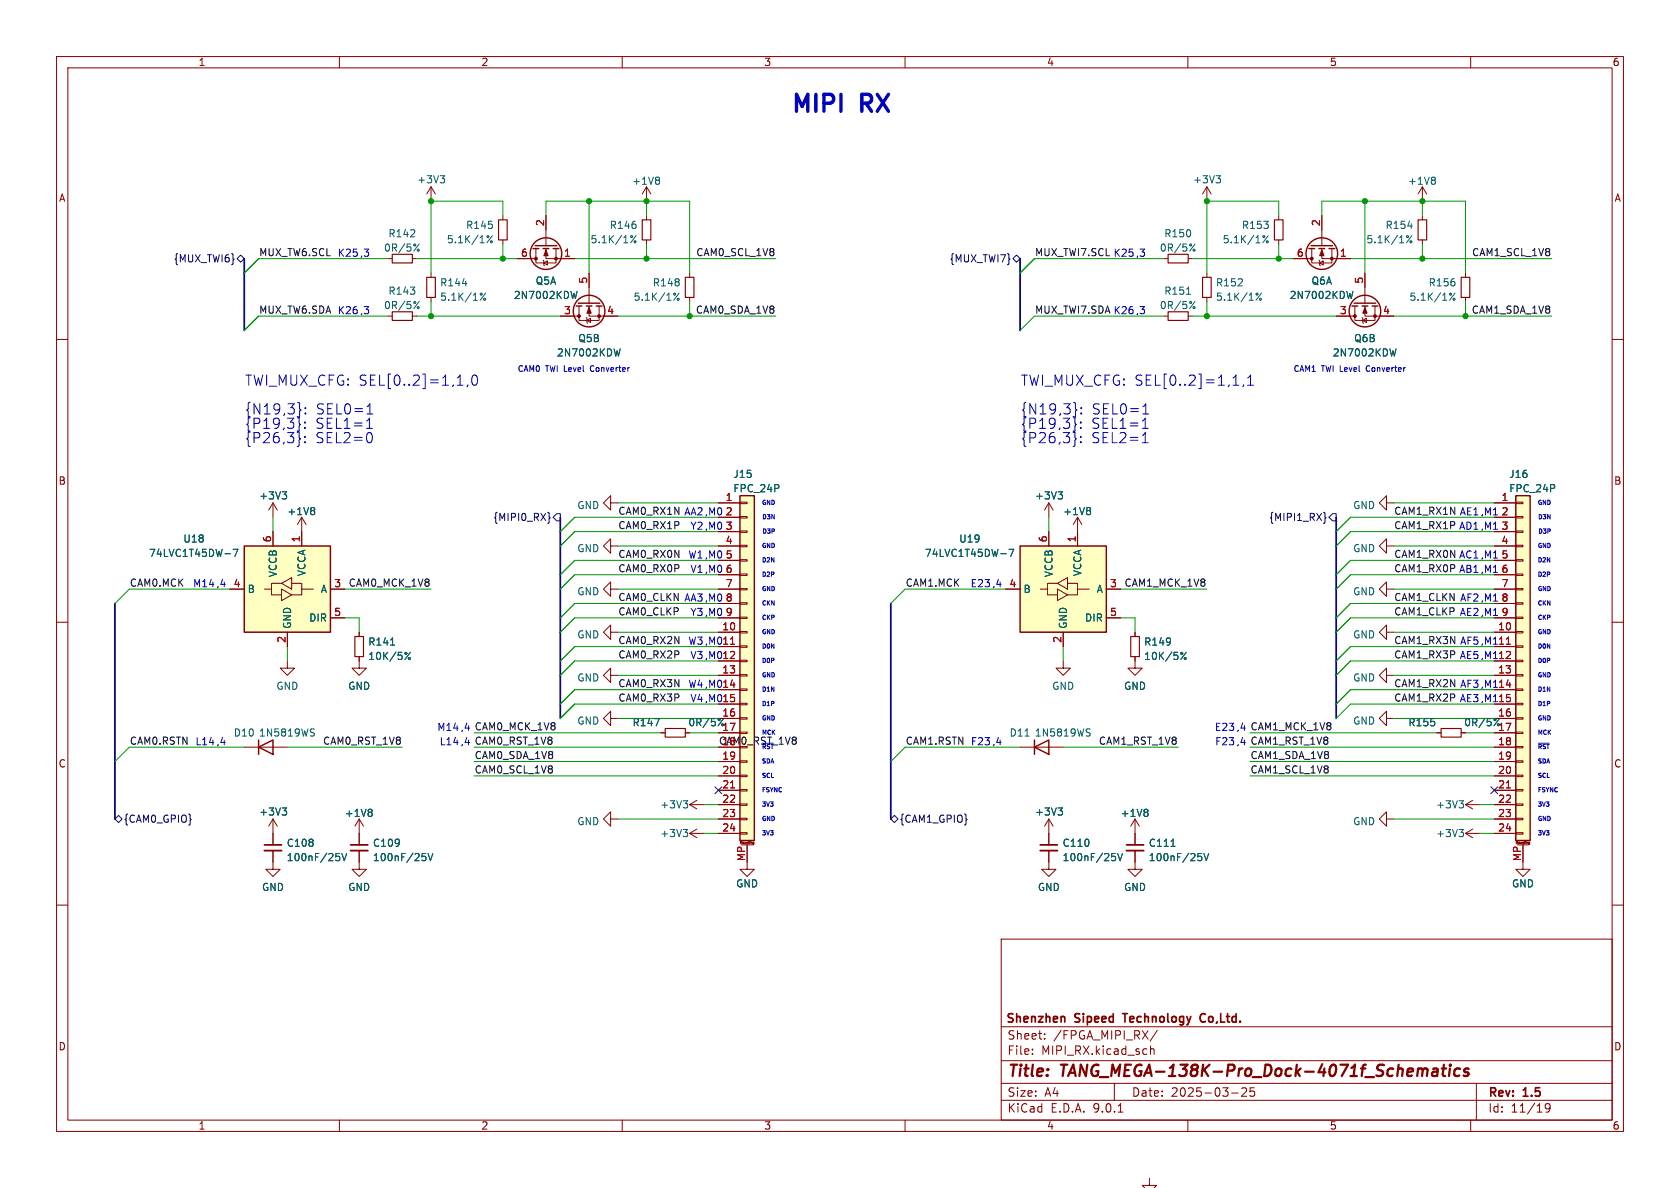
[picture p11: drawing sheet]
<svg xmlns="http://www.w3.org/2000/svg" width="297mm" height="210mm" viewBox="0 0 297 210" stroke-linecap="round" stroke-linejoin="round" font-family="sans-serif">
<defs><g id="words">
<g font-size="4.2" fill="#0000c2">
<text x="139.7" y="20.1">MIPI</text>
<text x="152.5" y="20.1">RX</text>
</g>
<g font-size="2.8" fill="#840000">
<text x="178" y="190.9">Title:</text>
<text x="187.7" y="190.9">TANG_MEGA-138K-Pro_Dock-4071f_Schematics</text>
</g>
<g font-size="2.5" fill="#0000c2">
<text x="43.2" y="68.3">TWI_MUX_CFG: SEL[0..2]=1,1,0</text>
<text x="180.3" y="68.3">TWI_MUX_CFG: SEL[0..2]=1,1,1</text>
<text x="43.2" y="73.4">{N19,3}:</text>
<text x="43.2" y="76">{P19,3}:</text>
<text x="55.7" y="76">SEL1=1</text>
<text x="55.8" y="73.4">SEL0=1</text>
<text x="180.3" y="73.4">{N19,3}:</text>
<text x="180.3" y="76">{P19,3}:</text>
<text x="192.9" y="76">SEL1=1</text>
<text x="193" y="73.4">SEL0=1</text>
<text x="43.2" y="78.5">{P26,3}:</text>
<text x="55.7" y="78.5">SEL2=0</text>
<text x="180.3" y="78.5">{P26,3}:</text>
<text x="192.9" y="78.5">SEL2=1</text>
</g>
<g font-size="2.1" fill="#840000">
<text x="177.8" y="181.2">Shenzhen</text>
<text x="178" y="184">Sheet:</text>
<text x="186.2" y="184">/FPGA_MIPI_RX/</text>
<text x="190.1" y="181.2">Sipeed</text>
<text x="199.3" y="181.2">Technology</text>
<text x="213.5" y="181.2">Co,Ltd.</text>
<text x="178" y="186.7">File:</text>
<text x="184.1" y="186.7">MIPI_RX.kicad_sch</text>
<text x="178" y="196.9">KiCad</text>
<text x="178" y="194.1">Size:</text>
<text x="184.7" y="194.1">A4</text>
<text x="185.7" y="196.9">E.D.A.</text>
<text x="193.3" y="196.9">9.0.1</text>
<text x="200" y="194.1">Date:</text>
<text x="207" y="194.1">2025-03-25</text>
<text x="263" y="194.3">Rev:</text>
<text x="263" y="196.9">Id:</text>
<text x="267.1" y="196.9">11/19</text>
<text x="269.4" y="194.3">1.5</text>
</g>
<g font-size="1.8" fill="#840000">
<text x="35" y="11.9">1</text>
<text x="85" y="11.9">2</text>
<text x="135" y="11.9">3</text>
<text x="185" y="11.9">4</text>
<text x="235" y="11.9">5</text>
<text x="285" y="11.9">6</text>
<text x="10.3" y="35.9">A</text>
<text x="285.3" y="35.9">A</text>
<text x="10.3" y="85.9">B</text>
<text x="285.3" y="85.9">B</text>
<text x="10.3" y="135.9">C</text>
<text x="285.3" y="135.9">C</text>
<text x="10.3" y="185.9">D</text>
<text x="285.3" y="185.9">D</text>
<text x="35" y="199.9">1</text>
<text x="85" y="199.9">2</text>
<text x="135" y="199.9">3</text>
<text x="185" y="199.9">4</text>
<text x="235" y="199.9">5</text>
<text x="285" y="199.9">6</text>
</g>
<g font-size="1.8" fill="#006464">
<text x="73.7" y="32.6">+3V3</text>
<text x="111.7" y="32.9">+1V8</text>
<text x="210.8" y="32.6">+3V3</text>
<text x="248.8" y="32.9">+1V8</text>
<text x="82.3" y="40.7">R145</text>
<text x="107.7" y="40.7">R146</text>
<text x="219.4" y="40.7">R153</text>
<text x="244.8" y="40.7">R154</text>
<text x="67.8" y="44.7">0R/5%</text>
<text x="68.6" y="42.1">R142</text>
<text x="78.9" y="43.2">5.1K/1%</text>
<text x="104.3" y="43.2">5.1K/1%</text>
<text x="204.9" y="44.7">0R/5%</text>
<text x="205.7" y="42.1">R150</text>
<text x="216.1" y="43.2">5.1K/1%</text>
<text x="241.5" y="43.2">5.1K/1%</text>
<text x="68.6" y="52.3">R143</text>
<text x="77.7" y="50.8">R144</text>
<text x="77.7" y="53.4">5.1K/1%</text>
<text x="90.7" y="53.1">2N7002KDW</text>
<text x="94.6" y="50.5">Q5A</text>
<text x="111.9" y="53.4">5.1K/1%</text>
<text x="115.3" y="50.8">R148</text>
<text x="205.7" y="52.3">R151</text>
<text x="214.9" y="50.8">R152</text>
<text x="214.9" y="53.4">5.1K/1%</text>
<text x="227.9" y="53.1">2N7002KDW</text>
<text x="231.8" y="50.5">Q6A</text>
<text x="249.1" y="53.4">5.1K/1%</text>
<text x="252.5" y="50.8">R156</text>
<text x="67.8" y="54.8">0R/5%</text>
<text x="204.9" y="54.8">0R/5%</text>
<text x="98.4" y="63.2">2N7002KDW</text>
<text x="102.1" y="60.7">Q5B</text>
<text x="235.5" y="63.2">2N7002KDW</text>
<text x="239.3" y="60.7">Q6B</text>
<text x="45.7" y="88.5">+3V3</text>
<text x="129.5" y="84.7">J15</text>
<text x="129.5" y="87.2">FPC_24P</text>
<text x="182.9" y="88.5">+3V3</text>
<text x="266.7" y="84.7">J16</text>
<text x="266.7" y="87.2">FPC_24P</text>
<text x="50.7" y="91.3">+1V8</text>
<text x="102" y="90.2">GND</text>
<text x="187.9" y="91.3">+1V8</text>
<text x="239.1" y="90.2">GND</text>
<text x="26.2" y="98.7">74LVC1T45DW-7</text>
<text x="32.3" y="96.1">U18</text>
<text x="54.2" y="101.9" transform="rotate(-90 54.2 101.9)">VCCA</text>
<text x="102" y="97.8">GND</text>
<text x="163.4" y="98.7">74LVC1T45DW-7</text>
<text x="169.5" y="96.1">U19</text>
<text x="191.4" y="101.9" transform="rotate(-90 191.4 101.9)">VCCA</text>
<text x="239.1" y="97.8">GND</text>
<text x="43.7" y="105">B</text>
<text x="49.1" y="102.1" transform="rotate(-90 49.1 102.1)">VCCB</text>
<text x="56.6" y="105">A</text>
<text x="102" y="105.4">GND</text>
<text x="180.8" y="105">B</text>
<text x="186.3" y="102.1" transform="rotate(-90 186.3 102.1)">VCCB</text>
<text x="193.8" y="105">A</text>
<text x="239.1" y="105.4">GND</text>
<text x="51.7" y="111.3" transform="rotate(-90 51.7 111.3)">GND</text>
<text x="54.6" y="110.1">DIR</text>
<text x="102" y="113.1">GND</text>
<text x="188.8" y="111.3" transform="rotate(-90 188.8 111.3)">GND</text>
<text x="191.7" y="110.1">DIR</text>
<text x="239.1" y="113.1">GND</text>
<text x="65" y="114.3">R141</text>
<text x="65" y="116.9">10K/5%</text>
<text x="202.2" y="114.3">R149</text>
<text x="202.2" y="116.9">10K/5%</text>
<text x="48.8" y="122.1">GND</text>
<text x="61.5" y="122.1">GND</text>
<text x="102" y="120.7">GND</text>
<text x="185.9" y="122.1">GND</text>
<text x="198.6" y="122.1">GND</text>
<text x="239.1" y="120.7">GND</text>
<text x="41.2" y="130.4">D10</text>
<text x="45.7" y="130.4">1N5819WS</text>
<text x="102" y="128.3">GND</text>
<text x="111.7" y="128.6">R147</text>
<text x="121.6" y="128.6">0R/5%</text>
<text x="127.6" y="126.7">16</text>
<text x="127.6" y="129.3">17</text>
<text x="178.4" y="130.4">D11</text>
<text x="182.8" y="130.4">1N5819WS</text>
<text x="239.1" y="128.3">GND</text>
<text x="248.9" y="128.6">R155</text>
<text x="258.7" y="128.6">0R/5%</text>
<text x="264.8" y="126.7">16</text>
<text x="264.8" y="129.3">17</text>
<text x="116.6" y="143.1">+3V3</text>
<text x="253.8" y="143.1">+3V3</text>
<text x="45.7" y="144.4">+3V3</text>
<text x="50.6" y="149.9">C108</text>
<text x="60.9" y="144.6">+1V8</text>
<text x="65.8" y="149.9">C109</text>
<text x="102" y="146.1">GND</text>
<text x="116.6" y="148.2">+3V3</text>
<text x="182.9" y="144.4">+3V3</text>
<text x="187.8" y="149.9">C110</text>
<text x="198" y="144.6">+1V8</text>
<text x="203" y="149.9">C111</text>
<text x="239.1" y="146.1">GND</text>
<text x="253.8" y="148.2">+3V3</text>
<text x="50.6" y="152.4">100nF/25V</text>
<text x="65.8" y="152.4">100nF/25V</text>
<text x="187.8" y="152.4">100nF/25V</text>
<text x="203" y="152.4">100nF/25V</text>
<text x="46.2" y="157.7">GND</text>
<text x="61.5" y="157.7">GND</text>
<text x="130" y="157.1">GND</text>
<text x="183.4" y="157.7">GND</text>
<text x="198.6" y="157.7">GND</text>
<text x="267.2" y="157.1">GND</text>
</g>
<g font-size="1.8" fill="#a90000">
<text x="96.3" y="40.1" transform="rotate(-90 96.3 40.1)">2</text>
<text x="233.4" y="40.1" transform="rotate(-90 233.4 40.1)">2</text>
<text x="92" y="45.5">6</text>
<text x="99.6" y="45.5">1</text>
<text x="229.2" y="45.5">6</text>
<text x="236.8" y="45.5">1</text>
<text x="103.9" y="50.2" transform="rotate(-90 103.9 50.2)">5</text>
<text x="241" y="50.2" transform="rotate(-90 241 50.2)">5</text>
<text x="99.6" y="55.6">3</text>
<text x="107.2" y="55.6">4</text>
<text x="236.8" y="55.6">3</text>
<text x="244.4" y="55.6">4</text>
<text x="128.2" y="88.6">1</text>
<text x="265.4" y="88.6">1</text>
<text x="48" y="96" transform="rotate(-90 48 96)">6</text>
<text x="53.1" y="96" transform="rotate(-90 53.1 96)">1</text>
<text x="128.2" y="91.2">2</text>
<text x="128.2" y="93.7">3</text>
<text x="185.2" y="96" transform="rotate(-90 185.2 96)">6</text>
<text x="190.2" y="96" transform="rotate(-90 190.2 96)">1</text>
<text x="265.4" y="91.2">2</text>
<text x="265.4" y="93.7">3</text>
<text x="128.2" y="96.3">4</text>
<text x="128.2" y="98.8">5</text>
<text x="128.2" y="101.3">6</text>
<text x="265.4" y="96.3">4</text>
<text x="265.4" y="98.8">5</text>
<text x="265.4" y="101.3">6</text>
<text x="41.2" y="103.9">4</text>
<text x="59" y="103.9">3</text>
<text x="128.2" y="103.9">7</text>
<text x="128.2" y="106.4">8</text>
<text x="178.4" y="103.9">4</text>
<text x="196.1" y="103.9">3</text>
<text x="265.4" y="103.9">7</text>
<text x="265.4" y="106.4">8</text>
<text x="50.5" y="113.7" transform="rotate(-90 50.5 113.7)">2</text>
<text x="59" y="109">5</text>
<text x="127.6" y="111.5">10</text>
<text x="128.2" y="109">9</text>
<text x="187.7" y="113.7" transform="rotate(-90 187.7 113.7)">2</text>
<text x="196.1" y="109">5</text>
<text x="264.8" y="111.5">10</text>
<text x="265.4" y="109">9</text>
<text x="127.6" y="119.1">13</text>
<text x="127.6" y="114">11</text>
<text x="127.6" y="116.6">12</text>
<text x="264.8" y="119.1">13</text>
<text x="264.8" y="114">11</text>
<text x="264.8" y="116.6">12</text>
<text x="127.6" y="121.7">14</text>
<text x="127.6" y="124.2">15</text>
<text x="264.8" y="121.7">14</text>
<text x="264.8" y="124.2">15</text>
<text x="127.6" y="131.8">18</text>
<text x="264.8" y="131.8">18</text>
<text x="127.6" y="134.4">19</text>
<text x="127.6" y="136.9">20</text>
<text x="264.8" y="134.4">19</text>
<text x="264.8" y="136.9">20</text>
<text x="127.6" y="139.4">21</text>
<text x="127.6" y="142">22</text>
<text x="264.8" y="139.4">21</text>
<text x="264.8" y="142">22</text>
<text x="127.6" y="144.5">23</text>
<text x="127.6" y="147.1">24</text>
<text x="264.8" y="144.5">23</text>
<text x="264.8" y="147.1">24</text>
<text x="131.8" y="152.3" transform="rotate(-90 131.8 152.3)">MP</text>
<text x="269" y="152.3" transform="rotate(-90 269 152.3)">MP</text>
</g>
<g font-size="1.8" fill="#000084">
<text x="30.6" y="46.6">{MUX_TWI6}</text>
<text x="167.8" y="46.6">{MUX_TWI7}</text>
<text x="87.1" y="92.3">{MIPI0_RX}</text>
<text x="224.3" y="92.3">{MIPI1_RX}</text>
<text x="21.8" y="145.6">{CAM0_GPIO}</text>
<text x="158.9" y="145.6">{CAM1_GPIO}</text>
</g>
<g font-size="1.8" fill="#0f0f0f">
<text x="45.7" y="45.4">MUX_TW6.SCL</text>
<text x="123" y="45.4">CAM0_SCL_1V8</text>
<text x="260.1" y="45.4">CAM1_SCL_1V8</text>
<text x="122.9" y="55.5">CAM0_SDA_1V8</text>
<text x="260.1" y="55.5">CAM1_SDA_1V8</text>
<text x="109.2" y="93.6">CAM0_RX1P</text>
<text x="109.2" y="98.7">CAM0_RX0N</text>
<text x="109.2" y="101.3">CAM0_RX0P</text>
<text x="22.9" y="103.8">CAM0.MCK</text>
<text x="61.5" y="103.8">CAM0_MCK_1V8</text>
<text x="160" y="103.8">CAM1.MCK</text>
<text x="198.7" y="103.8">CAM1_MCK_1V8</text>
<text x="109.2" y="108.9">CAM0_CLKP</text>
<text x="109.2" y="114">CAM0_RX2N</text>
<text x="109.2" y="116.5">CAM0_RX2P</text>
<text x="109.2" y="121.6">CAM0_RX3N</text>
<text x="109.2" y="124.1">CAM0_RX3P</text>
<text x="22.9" y="131.7">CAM0.RSTN</text>
<text x="57" y="131.7">CAM0_RST_1V8</text>
<text x="160" y="131.7">CAM1.RSTN</text>
<text x="194.2" y="131.7">CAM1_RST_1V8</text>
<text x="83.8" y="136.8">CAM0_SCL_1V8</text>
<text x="83.8" y="134.3">CAM0_SDA_1V8</text>
<text x="221" y="134.3">CAM1_SDA_1V8</text>
<text x="221" y="136.8">CAM1_SCL_1V8</text>
</g>
<g font-size="1.8" fill="#0000c2">
<text x="59.6" y="45.5">K25 ,3</text>
<text x="182.9" y="45.4">MUX_TWI7.SCL K25 ,3</text>
<text x="45.7" y="55.5">MUX_TW6.SDA K26 ,3</text>
<text x="182.9" y="55.5">MUX_TWI7.SDA K26 ,3</text>
<text x="109.2" y="91.1">CAM0_RX1N AA2,M0</text>
<text x="122" y="93.7">Y2 ,M0</text>
<text x="246.4" y="91.1">CAM1_RX1N AE1 ,M1</text>
<text x="246.4" y="93.6">CAM1_RX1P AD1 ,M1</text>
<text x="121.6" y="98.8">W1,M0</text>
<text x="122" y="101.4">V1 ,M0</text>
<text x="246.4" y="101.3">CAM1_RX0P AB1 ,M1</text>
<text x="246.4" y="98.7">CAM1_RX0N AC1 ,M1</text>
<text x="34" y="103.9">M14 ,4</text>
<text x="109.2" y="106.3">CAM0_CLKN AA3,M0</text>
<text x="171.5" y="103.9">E23 ,4</text>
<text x="246.4" y="106.3">CAM1_CLKN AF2 ,M1</text>
<text x="122" y="109">Y3 ,M0</text>
<text x="246.4" y="114">CAM1_RX3N AF5 ,M111</text>
<text x="246.4" y="108.9">CAM1_CLKP AE2 ,M1</text>
<text x="121.6" y="114.1">W3,M011</text>
<text x="122" y="116.6">V3 ,M012</text>
<text x="246.4" y="116.5">CAM1_RX3P AE5 ,M112</text>
<text x="121.6" y="121.7">W4,M014</text>
<text x="122" y="124.2">V4 ,M015</text>
<text x="246.4" y="121.6">CAM1_RX2N AF3 ,M114</text>
<text x="246.4" y="124.1">CAM1_RX2P AE3 ,M115</text>
<text x="34.4" y="131.8">L14 ,4</text>
<text x="77.2" y="129.3">M14 ,4 CAM0_MCK_1V8</text>
<text x="77.6" y="131.8">L14 ,4 CAM0_RST_1V8</text>
<text x="127" y="131.7">CAM0_RST_1V8</text>
<text x="171.5" y="131.8">F23 ,4</text>
<text x="214.7" y="129.3">E23 ,4 CAM1_MCK_1V8</text>
<text x="214.7" y="131.8">F23 ,4 CAM1_RST_1V8</text>
</g>
<g font-size="1.4" fill="#0000c2">
<text x="91.4" y="65.8">CAM0</text>
<text x="96.5" y="65.8">TWI Level</text>
<text x="104.8" y="65.8">Converter</text>
<text x="228.6" y="65.8">CAM1</text>
<text x="233.6" y="65.8">TWI Level</text>
<text x="242" y="65.8">Converter</text>
</g>
<g font-size="1.1" fill="#0000c2">
<text x="134.6" y="89.3">GND</text>
<text x="271.8" y="89.3">GND</text>
<text x="134.6" y="91.8">D3N</text>
<text x="134.6" y="94.4">D3P</text>
<text x="271.7" y="91.8">D3N</text>
<text x="271.8" y="94.4">D3P</text>
<text x="134.6" y="102">D2P</text>
<text x="134.6" y="96.9">GND</text>
<text x="134.6" y="99.4">D2N</text>
<text x="271.8" y="102">D2P</text>
<text x="271.8" y="96.9">GND</text>
<text x="271.8" y="99.4">D2N</text>
<text x="134.6" y="107.1">CKN</text>
<text x="134.6" y="104.5">GND</text>
<text x="271.8" y="104.5">GND</text>
<text x="271.8" y="107.1">CKN</text>
<text x="134.6" y="112.1">GND</text>
<text x="134.6" y="109.6">CKP</text>
<text x="271.8" y="109.6">CKP</text>
<text x="271.8" y="112.1">GND</text>
<text x="134.6" y="119.8">GND</text>
<text x="134.6" y="117.2">D0P</text>
<text x="134.6" y="114.7">D0N</text>
<text x="271.8" y="117.2">D0P</text>
<text x="271.8" y="119.8">GND</text>
<text x="271.8" y="114.7">D0N</text>
<text x="134.6" y="124.8">D1P</text>
<text x="134.6" y="122.3">D1N</text>
<text x="271.8" y="122.3">D1N</text>
<text x="271.8" y="124.8">D1P</text>
<text x="134.6" y="129.9">MCK</text>
<text x="134.6" y="127.4">GND</text>
<text x="271.8" y="129.9">MCK</text>
<text x="271.8" y="127.4">GND</text>
<text x="134.6" y="135">SDA</text>
<text x="134.6" y="137.5">SCL</text>
<text x="134.6" y="132.5">~{RST}</text>
<text x="271.8" y="132.5">~{RST}</text>
<text x="271.8" y="135">SDA</text>
<text x="271.8" y="137.5">SCL</text>
<text x="134.6" y="142.6">3V3</text>
<text x="134.6" y="140.1">FSYNC</text>
<text x="271.8" y="142.6">3V3</text>
<text x="271.8" y="140.1">FSYNC</text>
<text x="134.6" y="147.7">3V3</text>
<text x="134.6" y="145.2">GND</text>
<text x="271.8" y="147.7">3V3</text>
<text x="271.8" y="145.2">GND</text>
</g>
<g font-size=".5" fill="#840000">
<text x="130.6" y="149.4">Mounting</text>
<text x="267.8" y="149.4">Mounting</text>
</g>
</g></defs>
<g fill="none" stroke="#840000" stroke-width=".18">
<path d="M10 10h277v190h-277zM12 12h273v186h-273zM60 10v2M110 10v2M160 10v2M210 10v2M260 10v2M76.2 33l-.8 1.3M76.2 33l.8 1.3M76.2 33v2.6M88.9 38.1v.8M213.4 33l-.8 1.3"/>
<path d="M213.4 33l.7 1.3M213.4 33v2.6M226.1 38.1v.8M233.7 38.1v5.3M251.5 33v2.6M251.5 38.1v.8M251.5 33l-.8 1.3M251.5 33l.7 1.3M68.6 55.9h.7M68.6 45.7h.7M72.9 55.9h.8M72.9 45.7h.8"/>
<path d="M76.2 48.3v.7M76.2 52.6v.7M88.9 42.4v.8M99.1 55.9h3.3M102.4 54.1v2.5h3.5v-2.5M103.6 56.1l.2 .2v.7l.1 .2M103.8 56.6l.6-.3v.7zM104.1 54.1v1.8h5.1M104.1 48.3v5.3M121.9 48.3v.7M121.9 52.6v.7M205.7 55.9h.8"/>
<path d="M205.7 45.7h.8M210.1 55.9h.7M210.1 45.7h.7M213.4 48.3v.7M213.4 52.6v.7M226.1 42.4v.8M228.6 45.7h3.3M231.9 43.9v2.6h3.6v-2.6M233.2 46l.1 .1v.8l.1 .1M233.3 46.5l.6-.4v.8zM233.7 43.9v1.8h5.1M236.2 55.9h3.3"/>
<path d="M239.5 54.1v2.5h3.6v-2.5M240.8 56.1l.1 .2v.7l.1 .2M240.9 56.6l.7-.3v.7zM241.3 54.1v1.8h5.1M241.3 48.3v5.3M251.5 42.4v.8M259.1 48.3v.7M259.1 52.6v.7M10 60h2M285 60h2M48.3 88.9l-.8 1.3M48.3 88.9l.7 1.3"/>
<path d="M48.3 88.9v2.5M53.3 91.4l-.7 1.3M53.3 91.4l.8 1.3M53.3 91.4v2.6M107.9 96.5v-1.2l-1.2 1.2 1.2 1.3v-1.3h1.3M10 110h2M63.5 116.1v2h-1.3l1.3 1.3 1.3-1.3h-1.3M63.5 111.8v.7M107.9 104.1v-1.2l-1.2 1.2 1.2 1.3v-1.3h1.3M107.9 111.8v-1.3l-1.2 1.3 1.2 1.2v-1.2h1.3M200.7 116.1v2h-1.3l1.3 1.3 1.2-1.3h-1.2M200.7 111.8v.7"/>
<path d="M245.1 104.1v-1.2l-1.3 1.2 1.3 1.3v-1.3h1.3M285 110h2M107.9 127v-1.3l-1.2 1.3 1.2 1.3v-1.3h1.3M116.8 129.5h.8M121.2 129.5h.7M245.1 127v-1.3l-1.3 1.3 1.3 1.3v-1.3h1.3M48.3 152.4v1.3h-1.3l1.3 1.2 1.2-1.2h-1.2M63.5 152.4v1.3h-1.3l1.3 1.2 1.3-1.2h-1.3M107.9 144.8v-1.3l-1.2 1.3 1.2 1.3v-1.3h1.3M121.9 147.3l1.3 .8M121.9 147.3h2.6M121.9 142.2l1.3 .8"/>
<path d="M121.9 142.2h2.6M123.2 146.6l-1.3 .7M123.2 141.5l-1.3 .7M132.1 152.4v1.3h1.2l-1.2 1.2-1.3-1.2h1.3M185.4 150.4v3.3h-1.3l1.3 1.2 1.3-1.2h-1.3M185.4 144.8l-.7 1.3M185.4 144.8l.8 1.3M185.4 144.8v4.6M200.7 150.4v3.3h-1.3l1.3 1.2 1.2-1.2h-1.2M200.7 144.8v4.6M200.7 144.8l-.8 1.3M200.7 144.8l.7 1.3"/>
<path d="M269.2 152.4v1.3h1.3l-1.3 1.2-1.2-1.2h1.2M10 160h2M177 166h108v32h-108zM285 160h2M60 198v2M110 198v2M160 198v2M177 194.5h108M177 191.5h108M177 187.5h108M177 181.5h108M182.5 186.3v.1"/>
<path d="M182.5 185.5v.1M184.7 183.6v.1M184.7 182.8v.1M197 191.5v3M197.7 196.6h.8M203.4 184.9v1.5M203.4 185.5l.2-.1 .4 .1v.9M204.6 182.1l-1.3 2M210 198v2M217.7 193.2h1.2M219.5 192.4l.6-.1 .2 .1 .1 .3-.9 1.1h.9M221.7 192.3h-.7v.7l.2-.1h.5l.1 .3-.1 .5-.2 .1-.5-.1"/>
<path d="M260 198v2M261 191.5v6.5M274 195.7l-.3 .3h-.2l-.3-.3 .1-.5 .4-.1 .3 .1a.99 .99 0 0 1-.4 1.4h-.3"/>
</g>
<path d="M253.4 189l.2-.1 .5 .1v1.2M254.2 189.4h-.7a.4 .4 0 0 0-.3 .4 .4 .4 0 0 0 .2 .4l.7-.1M254.9 188.9h.8M255.3 188.2l-.2 1.7v.2l.4 .1M256.3 188.9l-.1 1.3M256.4 188.2v.2M256.4 188.2l-.1 .1 .1 .1M256.4 188.2l.1 .1-.1 .1M258.1 189a.66 .66 0 0 0-1 .3v.5l.1 .3 .2 .1 .6-.1M259.6 189a.49 .49 0 0 0-.8 .3l.1 .1 .7 .2v.3l-.3 .3-.6-.1" fill="none" stroke="#840000" stroke-width=".4"/>
<path d="M183.9 149.4h3M199.1 149.4h3.1M188.2 179.8v.9M198.4 179.2h.9M213 179.3a.74 .74 0 0 0-.9 .5 .74 .74 0 0 0 .6 .9l.3-.1" fill="none" stroke="#840000" stroke-width=".3"/>
<g fill="none" stroke="#840000" stroke-width=".2">
<path d="M88.1 38.9h1.6v3.5h-1.6zM225.3 38.9h1.5v3.5h-1.5zM250.7 38.9h1.5v3.5h-1.5zM69.3 55.1h3.6v1.5h-3.6zM69.3 45h3.6v1.5h-3.6zM75.4 49h1.6v3.6h-1.6zM121.2 49h1.5v3.6h-1.5zM206.5 45h3.6v1.5h-3.6zM206.5 55.1h3.6v1.5h-3.6zM212.6 49h1.5v3.6h-1.5zM258.3 49h1.5v3.6h-1.5zM62.7 112.5h1.6v3.6h-1.6z"/>
<path d="M199.9 112.5h1.5v3.6h-1.5zM117.6 128.8h3.6v1.5h-3.6z"/>
</g>
<g fill="none" stroke="#006464" stroke-width=".18">
<path d="M77.8 31.1h.8l-.4 .4M78.4 31.5l.2 .3v.3l-.2 .2M215 31.1h.8l-.5 .4M215.5 31.5l.3 .3v.3l-.3 .2M248.9 40h.8M253.5 31.3l.3 .3-.3 .3 .3 .2v.2l-.3 .3M74.1 53.3l-1 1.3M74.1 43.1l-1 1.3M81.7 50.1h.8M85.9 51.8l-1 1.3M87 41.7l-.9 1.2M120.1 51.8l-1 1.3"/>
<path d="M209.8 52h.7M211.3 43.1l-1 1.3M211.3 53.3l-1 1.3M223 51.8l-1 1.3M224.2 41.7l-1 1.2M239.2 51.5l-.3 1.3-.3-.9M249.6 41.7l-1 1.2M257.2 51.8l-.9 1.3M109.6 61.7l-.3 1.2-.2-.9M246.8 61.7l-.3 1.2-.2-.9M49.9 86.9h.8l-.5 .5M50.4 87.4l.3 .3v.3l-.3 .2"/>
<path d="M55.4 89.7l.2 .3-.2 .3 .2 .2v.2l-.2 .3M69 114h.8M71.6 115.4l.2-.1 .1 .2-.1 .2-.2-.1M72.5 115.3l-.9 1.3M208.8 115.4l.1-.1 .2 .2-.2 .2-.1-.1M209.7 115.3l-1 1.3M115.7 127h.8l-.5 1.3M127.9 127l-1 1.3M120.8 146.6h.8l-.5 .5M120.8 141.5h.8l-.5 .5M121.3 147.1l.3 .3v.3l-.3 .2M121.3 142l.3 .3v.3l-.3 .2"/>
<path d="M187 142.8h.8l-.4 .5M187.6 143.3l.2 .2v.3l-.2 .3M196.6 150.9h.6M197 151.4l.2 .2v.3l-.2 .2M197.6 150.9l.4 1.2 .4-1.2M202.7 143.1l.3 .2-.3 .3 .3 .2v.3l-.3 .2M207 149.6h.8M211.8 150.9h.6M212.2 151.4l.3 .2v.3l-.3 .2M212.8 150.9l.5 1.2 .4-1.2"/>
<circle cx="73.9" cy="54.4" r=".18"/>
<circle cx="73.9" cy="44.2" r=".18"/>
<circle cx="85.1" cy="52" r=".18"/>
<circle cx="85.7" cy="52.9" r=".18"/>
<circle cx="86.3" cy="41.8" r=".18"/>
<circle cx="86.9" cy="42.7" r=".18"/>
<circle cx="119.3" cy="52" r=".18"/>
<circle cx="119.9" cy="52.9" r=".18"/>
<circle cx="211.1" cy="54.4" r=".18"/>
<circle cx="211.1" cy="44.2" r=".18"/>
<circle cx="222.2" cy="52" r=".18"/>
<circle cx="222.8" cy="52.9" r=".18"/>
<circle cx="223.4" cy="41.8" r=".18"/>
<circle cx="224" cy="42.7" r=".18"/>
<circle cx="248.8" cy="41.8" r=".18"/>
<circle cx="249.4" cy="42.7" r=".18"/>
<circle cx="256.4" cy="52" r=".18"/>
<circle cx="257.1" cy="52.9" r=".18"/>
<circle cx="72.4" cy="116.4" r=".18"/>
<circle cx="209.5" cy="116.4" r=".18"/>
</g>
<g fill="none" stroke="#840000" stroke-width=".25">
<path d="M101.9 54.1h1M102.2 53.6h3.8M103.6 54.1h1M105.4 54.1h1M231.4 43.9h1M231.8 43.4h3.8M233.2 43.9h1M234.9 43.9h1.1M239 54.1h1M239.4 53.6h3.8M240.8 54.1h1M242.6 54.1h1"/>
<circle cx="104.1" cy="55" r="2.79"/>
<circle cx="233.7" cy="44.8" r="2.79"/>
<circle cx="241.3" cy="55" r="2.79"/>
</g>
<g fill="#840000" stroke="#840000" stroke-width=".18">
<path d="M104.1 54.4l.4 1h-.7z"/>
<path d="M233.7 44.2l.4 1h-.8z"/>
<path d="M241.3 54.4l.4 1h-.8z"/>
<circle cx="102.4" cy="55.9" r=".25"/>
<circle cx="105.9" cy="55.9" r=".25"/>
<circle cx="231.9" cy="45.7" r=".25"/>
<circle cx="235.5" cy="45.7" r=".25"/>
<circle cx="239.5" cy="55.9" r=".25"/>
<circle cx="243.1" cy="55.9" r=".25"/>
</g>
<path d="M183.9 150.4h3M199.1 150.4h3.1" fill="none" stroke="#840000" stroke-width=".33"/>
<path d="M130.8 87.6h2.5v61h-2.5z" fill="#ffffc2"/>
<path d="M130.8 87.6h2.5v61h-2.5z" fill="none" stroke="#840000" stroke-width=".25"/>
<g fill="none" stroke="#840000" stroke-width=".18">
<path d="M127 88.9h3.8M127 91.4h3.8M127 94h3.8M127 96.5h3.8M127 99.1h3.8M130.8 88.8h1.3v.2h-1.3zM130.8 91.3h1.3v.3h-1.3zM130.8 93.9h1.3v.2h-1.3zM130.8 96.4h1.3v.2h-1.3zM130.8 98.9h1.3v.3h-1.3zM245.1 96.5v-1.2l-1.3 1.2 1.3 1.3v-1.3h1.3M245.1 88.9v-1.3l-1.3 1.3 1.3 1.3v-1.3h1.3"/>
<path d="M107.9 119.4v-1.3l-1.2 1.3 1.2 1.3v-1.3h1.3M127 101.6h3.8M127 104.1h3.8M127 106.7h3.8M127 109.2h3.8M127 111.8h3.8M127 114.3h3.8M127 116.8h3.8M127 119.4h3.8M130.8 101.5h1.3v.2h-1.3zM130.8 104h1.3v.3h-1.3zM130.8 106.6h1.3v.2h-1.3z"/>
<path d="M130.8 109.1h1.3v.2h-1.3zM130.8 111.6h1.3v.3h-1.3zM130.8 114.2h1.3v.2h-1.3zM130.8 116.7h1.3v.3h-1.3zM130.8 119.3h1.3v.2h-1.3zM245.1 119.4v-1.3l-1.3 1.3 1.3 1.3v-1.3h1.3M127 121.9h3.8M127 124.5h3.8M127 127h3.8M127 129.5h3.8M127 132.1h3.8M127 134.6h3.8"/>
<path d="M127 137.2h3.8M127 139.7h3.8M130.8 121.8h1.3v.2h-1.3zM130.8 124.3h1.3v.3h-1.3zM130.8 126.9h1.3v.2h-1.3zM130.8 129.4h1.3v.3h-1.3zM130.8 134.5h1.3v.2h-1.3zM130.8 137h1.3v.3h-1.3zM130.8 139.6h1.3v.2h-1.3zM48.3 144.8v4.6M48.3 150.4v2M48.3 144.8l-.8 1.3"/>
<path d="M48.3 144.8l.7 1.3M63.5 147.3v2.1M63.5 150.4v2M127 142.2h3.8M127 144.8h3.8M127 147.3h3.8M130.8 142.1h1.3v.3h-1.3zM130.8 144.7h1.3v.2h-1.3zM130.8 147.2h1.3v.2h-1.3zM130.9 149.1v-.3l.1 .2 .1-.2v.3M131.1 149.4h2M132.1 149.4v3"/>
<path d="M132.4 148.8v.3M132.6 148.8h.1M133.1 149.2v.1M133.1 149.1h.1M133.2 148.9h-.1v.2M133.2 148.9h.1M133.3 149.2l-.2 .1M133.3 148.9v.3M133.3 149.2h.1M133.3 149.1h-.1M245.1 144.8v-1.3l-1.3 1.3 1.3 1.3v-1.3h1.3M259.1 142.2h2.5"/>
<path d="M259.1 142.2l1.2 .8M260.3 141.5l-1.2 .7"/>
</g>
<path d="M129.1 113.9h.8M129.1 139.3h.8" fill="none" stroke="#a90000" stroke-width=".18"/>
<path d="M49.9 142.8h.8l-.5 .5M50.4 143.3l.3 .2v.3l-.3 .3M59.4 150.9h.6M59.8 151.4l.3 .2v.3l-.3 .2M60.4 150.9l.5 1.2 .4-1.2M74.6 150.9h.6M75.1 151.4l.2 .2v.3l-.2 .2M75.7 150.9l.4 1.2 .4-1.2M257.9 141.5h.8l-.4 .5M258.5 142l.2 .3v.3l-.2 .2" fill="none" stroke="#006464" stroke-width=".18"/>
<path d="M46.7 149.4h3.1M62 149.4h3" fill="none" stroke="#840000" stroke-width=".3"/>
<path d="M46.7 150.4h3.1M62 150.4h3" fill="none" stroke="#840000" stroke-width=".33"/>
<path d="M43.2 96.5h15.2v15.3h-15.2z" fill="#ffffc2"/>
<g fill="none" stroke="#840000" stroke-width=".25">
<path d="M94.2 43.9h1M94.6 43.4h3.8M96 43.9h1M97.8 43.9h1M43.2 96.5h15.2v15.3h-15.2zM45.7 132.1l2.6-1.3v2.6zM45.7 130.8v2.6M182.9 132.1l2.5-1.3v2.6zM182.9 130.8v2.6"/>
<circle cx="96.5" cy="44.8" r="2.79"/>
</g>
<g fill="none" stroke="#840000" stroke-width=".18">
<path d="M96.5 38.1v5.3M91.4 45.7h3.3M94.7 43.9v2.6h3.6v-2.6M96 46l.1 .1v.8l.2 .1M96.1 46.5l.7-.4v.8zM96.5 43.9v1.8h5.1M48.3 94v2.5M53.3 94v2.5M107.9 88.9v-1.3l-1.2 1.3 1.2 1.3v-1.3h1.3M40.6 104.1h2.6M48 104.1v1.1h1.8M49.8 103.1l1.8-1v2z"/>
<path d="M49.8 103.1h-1.8v1h-1.3M49.8 104.1l1.8 1.1-1.8 1zM50.8 116.8v1.3h-1.3l1.3 1.3 1.3-1.3h-1.3M50.8 111.8v2.5M51.6 103.1h1.7v1M55.4 104.1h-2.1v1.1h-1.7M58.4 104.1h2.6M58.4 109.2h2.6M188 116.8v1.3h-1.3l1.3 1.3 1.2-1.3h-1.2M43.2 132.1h7.6M180.3 132.1h7.7M63.5 144.8l-.8 1.3"/>
<path d="M63.5 144.8l.8 1.3M63.5 144.8v2.5M259.1 147.3l1.2 .8M259.1 147.3h2.5M260.3 146.6l-1.2 .7"/>
</g>
<path d="M102 51.5l-.3 1.3-.2-.9M41.2 97.1h.9l-.6 1.3M55.1 129.5l.4 .1 .1 .3-.3 .2h-.3M55.1 128.8l.5 .1M181.2 130.1h.7M192.3 129.5l.3 .1 .1 .3-.2 .2h-.3M192.3 128.8l.4 .1M65.6 143.1l.2 .2-.2 .3 .2 .2v.3l-.2 .2M257.9 146.6h.8l-.4 .5M258.5 147.1l.2 .3v.3l-.2 .2" fill="none" stroke="#006464" stroke-width=".18"/>
<g fill="#840000" stroke="#840000" stroke-width=".18">
<path d="M96.5 44.2l.4 1h-.8z"/>
<circle cx="94.7" cy="45.7" r=".25"/>
<circle cx="98.3" cy="45.7" r=".25"/>
</g>
<path d="M268 87.6h2.5v61h-2.5z" fill="#ffffc2"/>
<path d="M268 87.6h2.5v61h-2.5z" fill="none" stroke="#840000" stroke-width=".25"/>
<g fill="none" stroke="#840000" stroke-width=".18">
<path d="M114.3 38.1v.8M114.3 42.4v.8M185.4 88.9l-.7 1.3M185.4 88.9l.8 1.3M185.4 88.9v2.5M264.2 88.9h3.8M264.2 91.4h3.8M264.2 94h3.8M264.2 96.5h3.8M264.2 99.1h3.8M268 88.8h1.2v.2h-1.2zM268 91.3h1.2v.3h-1.2z"/>
<path d="M268 93.9h1.2v.2h-1.2zM268 96.4h1.2v.2h-1.2zM268 98.9h1.2v.3h-1.2zM264.2 101.6h3.8M264.2 104.1h3.8M264.2 106.7h3.8M264.2 109.2h3.8M264.2 111.8h3.8M264.2 114.3h3.8M264.2 116.8h3.8M264.2 119.4h3.8M268 101.5h1.2v.2h-1.2z"/>
<path d="M268 104h1.2v.3h-1.2zM268 106.6h1.2v.2h-1.2zM268 109.1h1.2v.2h-1.2zM268 111.6h1.2v.3h-1.2zM268 114.2h1.2v.2h-1.2zM268 116.7h1.2v.3h-1.2zM268 119.3h1.2v.2h-1.2zM264.2 121.9h3.8M264.2 124.5h3.8M264.2 127h3.8M264.2 129.5h3.8M264.2 132.1h3.8"/>
<path d="M264.2 134.6h3.8M264.2 137.2h3.8M264.2 139.7h3.8M268 121.8h1.2v.2h-1.2zM268 124.3h1.2v.3h-1.2zM268 126.9h1.2v.2h-1.2zM268 129.4h1.2v.3h-1.2zM268 132h1.2v.2h-1.2zM268 134.5h1.2v.2h-1.2zM268 137h1.2v.3h-1.2zM268 139.6h1.2v.2h-1.2zM264.2 142.2h3.8"/>
<path d="M264.2 144.8h3.8M264.2 147.3h3.8M268 142.1h1.2v.3h-1.2zM268 144.7h1.2v.2h-1.2zM268 147.2h1.2v.2h-1.2zM268.1 149.1v-.3l.1 .2 .1-.2v.3M268.2 149.4h2.1M269.2 149.4v3M269.5 148.8v.3M269.7 148.8h.1M270.2 149l.1 .1M270.3 148.9h.1v.3h-.1"/>
<path d="M270.3 149.1h.1M270.3 148.9l-.1 .1"/>
</g>
<path d="M266.3 113.9h.7M266.3 139.3h.7" fill="none" stroke="#a90000" stroke-width=".18"/>
<path d="M113.5 38.9h1.6v3.5h-1.6z" fill="none" stroke="#840000" stroke-width=".2"/>
<g fill="none" stroke="#006464" stroke-width=".18">
<path d="M112.4 41.7l-.9 1.2M187 86.9h.8l-.4 .5M187.6 87.4l.2 .3v.3l-.2 .2"/>
<circle cx="111.7" cy="41.8" r=".18"/>
<circle cx="112.3" cy="42.7" r=".18"/>
</g>
<path d="M180.3 96.5h15.3v15.3h-15.3z" fill="#ffffc2"/>
<path d="M180.3 96.5h15.3v15.3h-15.3z" fill="none" stroke="#840000" stroke-width=".25"/>
<g fill="none" stroke="#840000" stroke-width=".18">
<path d="M96.5 38.1v2.5M114.3 33l-.8 1.3M114.3 33l.8 1.3M114.3 33v2.6M233.7 38.1v2.5M91.4 45.7h2.6M99.1 45.7h2.5M99.1 55.9h2.5M104.1 48.3v2.5M106.7 55.9h2.5M228.6 45.7h2.5M236.2 45.7h2.6"/>
<path d="M236.2 55.9h2.6M241.3 48.3v2.5M243.8 55.9h2.6M48.3 94v2.5M53.3 94v2.5M127 88.9h3.8M127 91.4h3.8M127 94h3.8M127 96.5h3.8M127 99.1h3.8M185.4 94v2.5M190.5 91.4v5.1"/>
<path d="M190.5 91.4l-.8 1.3M190.5 91.4l.8 1.3M264.2 88.9h3.8M264.2 91.4h3.8M264.2 94h3.8M264.2 96.5h3.8M264.2 99.1h3.8M40.6 104.1h2.6M50.8 111.8v2.5M58.4 104.1h2.6M58.4 109.2h2.6M63.5 111.8v.7"/>
<path d="M63.5 116.1v.7M127 104.1h3.8M127 109.2h3.8M127 101.6h3.8M127 106.7h3.8M127 111.8h3.8M127 114.3h3.8M127 116.8h3.8M127 119.4h3.8M177.8 104.1h2.5M185.2 104.1v1.1h1.7M186.9 103.1l1.8-1v2z"/>
<path d="M186.9 103.1h-1.7v1h-1.3M186.9 104.1l1.8 1.1-1.8 1zM188 111.8v2.5M188.7 103.1h1.8v1M192.5 104.1h-2v1.1h-1.8M195.6 104.1h2.5M195.6 109.2h2.5M200.7 111.8v.7M200.7 116.1v.7M245.1 111.8v-1.3l-1.3 1.3 1.3 1.2v-1.2h1.3M264.2 104.1h3.8M264.2 109.2h3.8"/>
<path d="M264.2 101.6h3.8M264.2 106.7h3.8M264.2 111.8h3.8M264.2 114.3h3.8M264.2 116.8h3.8M264.2 119.4h3.8M116.8 129.5h.8M121.2 129.5h.7M127 129.5h3.8M127 121.9h3.8M127 124.5h3.8M127 127h3.8"/>
<path d="M127 132.1h3.8M127 134.6h3.8M127 137.2h3.8M127 139.7h3.8M254 129.5h.8M258.3 129.5h.8M264.2 129.5h3.8M264.2 121.9h3.8M264.2 124.5h3.8M264.2 127h3.8M264.2 132.1h3.8M264.2 134.6h3.8"/>
<path d="M264.2 137.2h3.8M264.2 139.7h3.8M48.3 147.3v2.1M48.3 150.4v2M63.5 147.3v2.1M63.5 150.4v2M127 142.2h3.8M127 144.8h3.8M127 147.3h3.8M132.1 149.4v3M185.4 147.3v2.1M185.4 150.4v2"/>
<path d="M200.7 147.3v2.1M200.7 150.4v2M264.2 142.2h3.8M264.2 144.8h3.8M264.2 147.3h3.8M269.2 149.4v3M203.2 208.3v1.3h-1.3l.5 .5M203.2 209.6h1.3l-.5 .5"/>
</g>
<g fill="none" stroke="#006464" stroke-width=".18">
<path d="M116.4 31.3l.2 .3-.2 .3 .2 .2v.2l-.2 .3M102 51.5l-.3 1.3-.2-.9M239.2 51.5l-.3 1.3-.3-.9M109.6 61.7l-.3 1.2-.2-.9M246.8 61.7l-.3 1.2-.2-.9M41.2 97.1h.9l-.6 1.3M49.9 86.9h.8l-.5 .5M50.4 87.4l.3 .3v.3l-.3 .2M55.4 89.7l.2 .3-.2 .3 .2 .2v.2l-.2 .3M178.4 97.1h.8l-.5 1.3M187 86.9h.8l-.4 .5M187.6 87.4l.2 .3v.3l-.2 .2"/>
<path d="M192.6 89.7l.2 .3-.2 .3 .2 .2v.2l-.2 .3M69 114h.8M71.6 115.4l.2-.1 .1 .2-.1 .2-.2-.1M72.5 115.3l-.9 1.3M208.8 115.4l.1-.1 .2 .2-.2 .2-.1-.1M209.7 115.3l-1 1.3M115.7 127h.8l-.5 1.3M127.9 127l-1 1.3M265.1 127l-1 1.3M49.9 142.8h.8l-.5 .5M50.4 143.3l.3 .2v.3l-.3 .3M59.4 150.9h.6"/>
<path d="M59.8 151.4l.3 .2v.3l-.3 .2M60.4 150.9l.5 1.2 .4-1.2M65.6 143.1l.2 .2-.2 .3 .2 .2v.3l-.2 .2M74.6 150.9h.6M75.1 151.4l.2 .2v.3l-.2 .2M75.7 150.9l.4 1.2 .4-1.2M187 142.8h.8l-.4 .5M187.6 143.3l.2 .2v.3l-.2 .3M196.6 150.9h.6M197 151.4l.2 .2v.3l-.2 .2M197.6 150.9l.4 1.2 .4-1.2M202.7 143.1l.3 .2-.3 .3 .3 .2v.3l-.3 .2"/>
<path d="M207 149.6h.8M211.8 150.9h.6M212.2 151.4l.3 .2v.3l-.3 .2M212.8 150.9l.5 1.2 .4-1.2"/>
<circle cx="72.4" cy="116.4" r=".18"/>
<circle cx="209.5" cy="116.4" r=".18"/>
</g>
<path d="M254.8 128.8h3.5v1.5h-3.5z" fill="none" stroke="#840000" stroke-width=".2"/>
<path d="M41.9 45.7l.6-.6 .7 .6-.7 .7zM179.1 45.7l.6-.6 .6 .6-.6 .7zM96.9 90.6l.2 .1v.7l.2 .1-.2 .2v.6l-.2 .2M98.4 90.8h.7v1.3h-.7l-.6-.7zM234.1 90.6l.1 .1v.7l.2 .1-.2 .2v.6l-.1 .2M235.6 90.8h.6v1.3h-.6l-.7-.7zM126.4 139.1l1.2 1.2M127.6 139.1l-1.2 1.2M263.6 139.1l1.2 1.2M264.8 139.1l-1.2 1.2M20.3 144.8l.7-.7 .6 .7-.6 .6zM157.5 144.8l.6-.7 .6 .7-.6 .6z" fill="none" stroke="#000084" stroke-width=".18"/>
<path d="M43.2 45.7v12.7M180.3 45.7v12.7M99.1 91.4v35.6M236.2 91.4v35.6M20.3 106.7v38.1M157.5 106.7v38.1" fill="none" stroke="#000084" stroke-width=".3"/>
<g fill="none" stroke="#009600" stroke-width=".18">
<path d="M88.9 38.1v-2.5h-12.7v12.7M96.5 38.1v-2.5h25.4v12.7M104.1 35.6v12.7M114.3 35.6v2.5M226.1 38.1v-2.5h-12.7v12.7M233.7 38.1v-2.5h25.4v12.7M241.3 35.6v12.7M251.5 35.6v2.5M68.6 45.7h-22.9l-2.5 2.6M68.6 55.9h-22.9l-2.5 2.5M73.7 45.7h17.7M73.7 55.9h25.4"/>
<path d="M76.2 53.3v2.6M88.9 43.2v2.5M101.6 45.7h35.6M109.2 55.9h28M114.3 43.2v2.5M121.9 53.3v2.6M205.7 45.7h-22.8l-2.6 2.6M205.7 55.9h-22.8l-2.6 2.5M210.8 45.7h17.8M210.8 55.9h25.4M213.4 53.3v2.6M226.1 43.2v2.5"/>
<path d="M238.8 45.7h35.5M246.4 55.9h27.9M251.5 43.2v2.5M259.1 53.3v2.6M48.3 91.4v2.6M109.2 96.5h17.8M109.2 88.9h17.8M127 99.1h-25.4l-2.5 2.5M127 94h-25.4l-2.5 2.5M127 91.4h-25.4l-2.5 2.6M185.4 91.4v2.6M246.4 96.5h17.8"/>
<path d="M246.4 88.9h17.8M264.2 99.1h-25.4l-2.6 2.5M264.2 94h-25.4l-2.6 2.5M264.2 91.4h-25.4l-2.6 2.6M40.6 104.1h-17.7l-2.6 2.6M50.8 114.3v2.5M61 109.2h2.5v2.6M61 104.1h15.2M109.2 119.4h17.8M109.2 111.8h17.8M109.2 104.1h17.8M127 114.3h-25.4l-2.5 2.5"/>
<path d="M127 116.8h-25.4l-2.5 2.6M127 109.2h-25.4l-2.5 2.6M127 101.6h-25.4l-2.5 2.5M127 106.7h-25.4l-2.5 2.5M177.8 104.1h-17.8l-2.5 2.6M188 114.3v2.5M198.1 109.2h2.6v2.6M198.1 104.1h15.3M246.4 119.4h17.8M246.4 111.8h17.8M246.4 104.1h17.8M264.2 114.3h-25.4l-2.6 2.5"/>
<path d="M264.2 116.8h-25.4l-2.6 2.6M264.2 109.2h-25.4l-2.6 2.6M264.2 101.6h-25.4l-2.6 2.5M264.2 106.7h-25.4l-2.6 2.5M43.2 132.1h-20.3l-2.6 2.5M50.8 132.1h20.3M83.8 132.1h43.2M83.8 137.2h43.2M83.8 129.5h33M83.8 134.6h43.2M109.2 127h17.8M121.9 129.5h5.1"/>
<path d="M127 124.5h-25.4l-2.5 2.5M127 121.9h-25.4l-2.5 2.6M180.3 132.1h-20.3l-2.5 2.5M188 132.1h20.3M221 132.1h43.2M221 137.2h43.2M221 129.5h33M221 134.6h43.2M246.4 127h17.8M259.1 129.5h5.1M264.2 124.5h-25.4l-2.6 2.5M264.2 121.9h-25.4l-2.6 2.6"/>
<path d="M109.2 144.8h17.8M124.5 142.2h2.5M124.5 147.3h2.5M246.4 144.8h17.8M261.6 142.2h2.6M261.6 147.3h2.6"/>
</g>
<g fill="none" stroke="#0000c2" stroke-width=".18">
<path d="M52.6 76.2l.3 .3v.8l.2 .3-.2 .2v.9l-.3 .2M52.9 71.2l.1 1 .2 .3-.2 .3-.1 1M52.9 73.9v.9l.2 .2-.2 .3v.9l-.3 .2M53.9 78.1v.2M53.9 74.6v.2M53.9 75.6v.1M53.9 77.1v.2M54 73v.2M54 72.1v.1M64.8 75.7h1M64.9 73.2h1M65 74.4l.3-.5v1.8"/>
<path d="M65.1 71.8l.3-.4v1.8M65.4 76.5a1.13 1.13 0 0 1 0 1.8M80.8 68.1h1.1M82.7 68l-.2 .4M83.6 66.5a.43 .43 0 0 1 .4-.2 .43 .43 0 0 1 .3 .3 .93 .93 0 0 1-.5 1.5 1.1 1.1 0 0 1-.2-1.6zM104.4 64.9v.5M189.8 76.2l.2 .3v.8l.3 .3-.3 .2v.9l-.2 .2M190 71.2l.1 1 .3 .3-.3 .3-.1 1M190 73.9v.9l.3 .2-.3 .3v.9l-.2 .2M191.1 78.1v.2M191.1 74.6v.2M191.1 75.6v.1"/>
<path d="M191.1 77.1v.2M191.2 73v.2M191.2 72.1v.1M202 78.3h1M202 75.7h1M202 73.2h1.1M202.1 74.4l.4-.5v1.8M202.1 76.9l.4-.4v1.8M202.2 71.8l.4-.4v1.8M218 68.1h1M218.2 66.7l.3-.4v1.8M219.9 68l-.2 .4"/>
<path d="M220.6 68.1h1M220.6 66.8l.5-.5v1.8M241.6 64.9v.5M272 131.4h1.9"/>
</g>
<path d="M129.1 113.9h.8M266.3 113.9h.7M129.1 139.3h.8M266.3 139.3h.7" fill="none" stroke="#a90000" stroke-width=".18"/>
<g fill="#009600" stroke="#009600" stroke-width=".18">
<circle cx="76.2" cy="55.9" r=".46"/>
<circle cx="114.3" cy="35.6" r=".46"/>
<circle cx="104.1" cy="35.6" r=".46"/>
<circle cx="114.3" cy="45.7" r=".46"/>
<circle cx="121.9" cy="55.9" r=".46"/>
<circle cx="76.2" cy="35.6" r=".46"/>
<circle cx="88.9" cy="45.7" r=".46"/>
<circle cx="213.4" cy="55.9" r=".46"/>
<circle cx="259.1" cy="55.9" r=".46"/>
<circle cx="251.5" cy="45.7" r=".46"/>
<circle cx="213.4" cy="35.6" r=".46"/>
<circle cx="251.5" cy="35.6" r=".46"/>
<circle cx="226.1" cy="45.7" r=".46"/>
<circle cx="241.3" cy="35.6" r=".46"/>
</g>
<use href="#words"/>
</svg>
